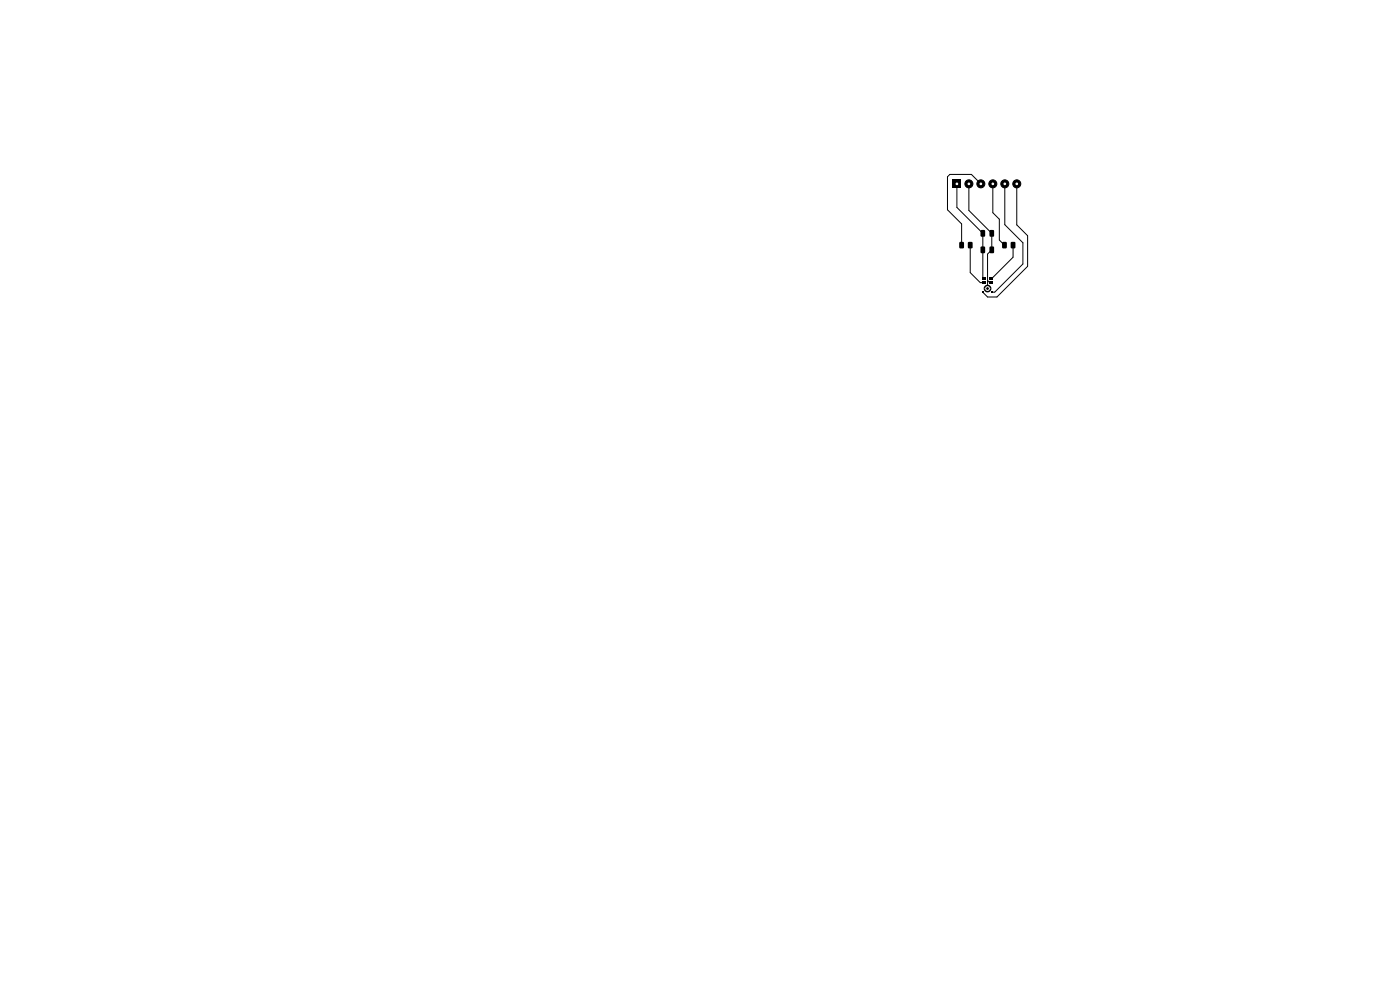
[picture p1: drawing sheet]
<svg xmlns="http://www.w3.org/2000/svg" width="297mm" height="210mm" viewBox="0 0 297 210" stroke-linecap="round" stroke-linejoin="round" font-family="sans-serif">
<g fill="#000">
<path d="M202.2 38.2h1.7v1.7h-1.7zM203.6 51.4l.7-.1 .2 .2v1l-.1 .2h-.7l-.2-.2zM205.4 51.4l.7-.1 .2 .2v1l-.1 .2h-.6l-.3-.2zM208.1 48.8h.7l.2 .1v1.1l-.2 .2h-.5l-.3-.1zM208.1 52.3h.7l.2 .1v1.1l-.2 .2h-.5l-.3-.1zM208.3 58.9h.7v.5h-.7zM210 48.8h.7l.2 .1v1.1l-.2 .2h-.5l-.3-.1zM210 52.3h.7l.2 .1v1.1l-.2 .2h-.5l-.3-.1zM210 58.9h.7v.5h-.7zM212.7 51.4l.7-.1 .2 .2v1l-.2 .2h-.6l-.2-.2zM214.5 51.4l.7-.1 .2 .2v1l-.1 .2h-.6l-.3-.2zM208.3 61.8h.3v.3h-.3z"/>
<path d="M208.3 59.7h.7v.5h-.7zM208.9 60.7l.4-.3 .5 .1 .5 .5v.2h-.3a.51 .51 0 0 0-.5-.5 .51 .51 0 0 0-.5 .5h-.3zM208.7 61.2h.3a.51 .51 0 0 0 .5 .5 .51 .51 0 0 0 .5-.5h.3l-.1 .4-.3 .3-.4 .1-.6-.2zM210.4 61.8h.3v.3h-.3zM210 59.7h.7v.5h-.7z"/>
</g>
<g fill="#000" stroke="#000" stroke-width=".21">
<circle cx="205.5" cy="39" r=".85"/>
<circle cx="208.1" cy="39" r=".85"/>
<circle cx="210.6" cy="39" r=".85"/>
<circle cx="213.2" cy="39" r=".85"/>
<circle cx="215.7" cy="39" r=".85"/>
<circle cx="209.5" cy="61.2" r=".17"/>
</g>
<path d="M203 39v5l5.5 5.5v9.5l.2 .1M205.5 39v5.6l4.9 4.9v3.5l-.9 .9v6.6M208.1 39l-2-2h-4.6l-.5 .5v7l3 3v4.5M210.6 39v6.1l1.4 1.4v4.4l1.1 1.1M213.2 39v8.7l3.8 3.8v4.5l-6 6h-.5M215.7 39v8.7l2.3 2.3v6.5l-6.5 6.5h-2l-1-1M205.8 52v5.8l2.2 2.2h.7M209.5 59.5l.5 .5h.3M214.9 52v2.6l-4.6 4.5" fill="none" stroke="#000" stroke-width=".21"/>
<g fill="#fff" stroke="#fff" stroke-width=".21">
<circle cx="203" cy="39" r=".17"/>
<circle cx="205.5" cy="39" r=".17"/>
<circle cx="208.1" cy="39" r=".17"/>
<circle cx="210.6" cy="39" r=".17"/>
<circle cx="213.2" cy="39" r=".17"/>
<circle cx="215.7" cy="39" r=".17"/>
</g>
</svg>
